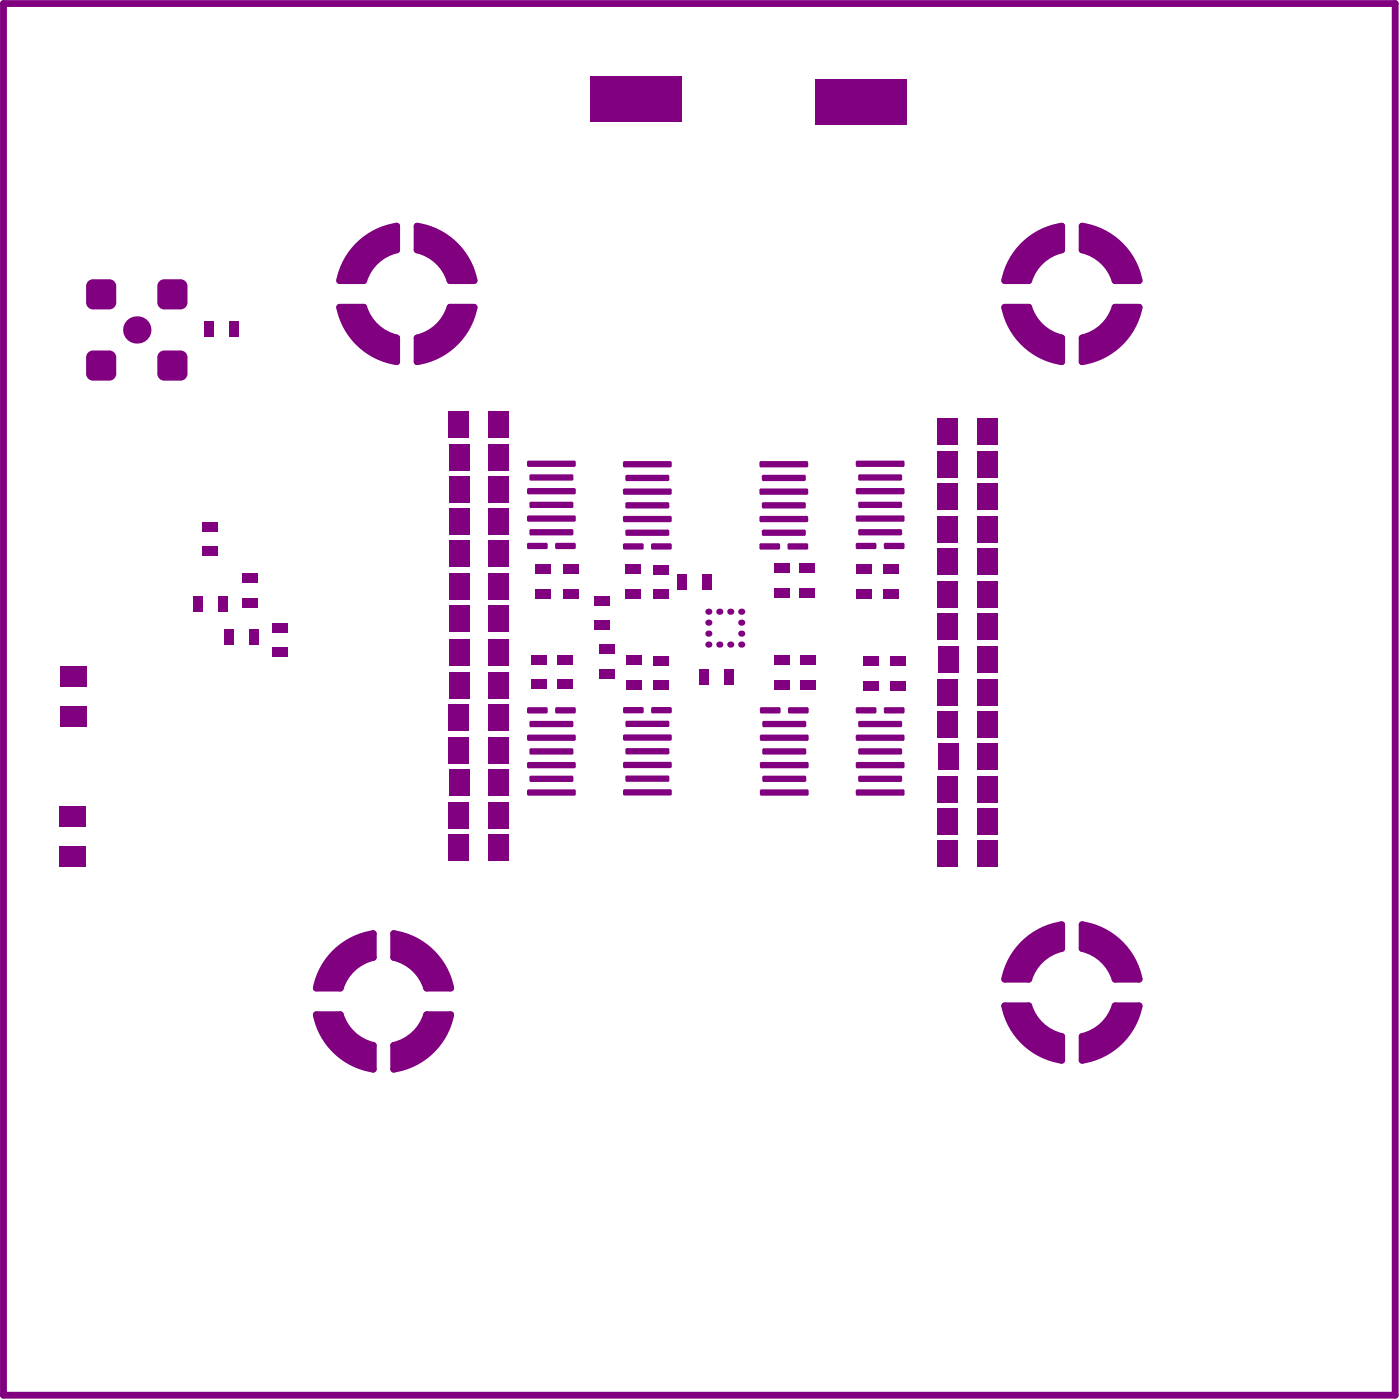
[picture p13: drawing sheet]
<svg xmlns="http://www.w3.org/2000/svg" width="170mm" height="170mm" viewBox="0 0 170 170" stroke-linecap="round" stroke-linejoin="round" font-family="sans-serif">
<path d="M.4 .4h169.1v169.1h-169.1z" fill="none" stroke="#800080" stroke-width=".83"/>
<g fill="#800080">
<path d="M39.7 116.6a15.7 15.7 0 0 1 3-2.7 4.6 4.6 0 0 1 2.6-.5v2.9l-2.5 1.1a3.3 3.3 0 0 0-1.5 2.6h-2.8a5.1 5.1 0 0 1 1.2-3.4z"/>
<path d="M38.5 123.2h2.8a3.3 3.3 0 0 0 1.5 2.7l2.5 1.1v2.9a4.2 4.2 0 0 1-3.5-1.3l-1.7-1.6a5 5 0 0 1-1.6-3.8z"/>
<path d="M41.4 37.3h2.8a3.3 3.3 0 0 0 1.4 2.6l2.6 1.2v2.8a4.2 4.2 0 0 1-3.6-1.2l-1.7-1.7a5 5 0 0 1-1.5-3.7z"/>
<path d="M44.6 28.7a4.2 4.2 0 0 1 3.6-1.2v2.8l-2.6 1.2a3.3 3.3 0 0 0-1.4 2.6h-2.8a5 5 0 0 1 1.5-3.7z"/>
<path d="M122.2 122.2h2.7a3.3 3.3 0 0 0 1.5 2.6l2.5 1.1v2.9a4.2 4.2 0 0 1-3.5-1.2l-1.7-1.7a5 5 0 0 1-1.5-3.7z"/>
<path d="M122.2 37.3h2.7a3.3 3.3 0 0 0 1.5 2.6l2.5 1.2v2.8a4.2 4.2 0 0 1-3.5-1.2l-1.7-1.7a5 5 0 0 1-1.5-3.7z"/>
<path d="M125.4 28.7a4.2 4.2 0 0 1 3.5-1.2v2.8l-2.5 1.2a3.3 3.3 0 0 0-1.5 2.6h-2.7a5 5 0 0 1 1.5-3.7z"/>
<path d="M125.4 113.5a4.2 4.2 0 0 1 3.5-1.2v2.9l-2.5 1.1a3.3 3.3 0 0 0-1.5 2.6h-2.7a5 5 0 0 1 1.5-3.7z"/>
<path d="M47.8 113.4a4.2 4.2 0 0 1 3.6 1.2l1.7 1.7a5 5 0 0 1 1.5 3.7h-2.8a3.3 3.3 0 0 0-1.4-2.6l-2.6-1.1z"/>
<path d="M131.4 125.9l2.6-1.1a3.3 3.3 0 0 0 1.4-2.6h2.8a5 5 0 0 1-1.5 3.7l-1.7 1.7a4.2 4.2 0 0 1-3.6 1.2z"/>
<path d="M47.8 127l2.6-1.1a3.3 3.3 0 0 0 1.4-2.7h2.8a5 5 0 0 1-1.5 3.8l-1.7 1.6a4.2 4.2 0 0 1-3.6 1.3z"/>
<path d="M131.4 41.1l2.6-1.2a3.3 3.3 0 0 0 1.4-2.6h2.8a5 5 0 0 1-1.5 3.7l-1.7 1.7a4.2 4.2 0 0 1-3.6 1.2z"/>
<path d="M50.7 41.1l2.5-1.2a3.3 3.3 0 0 0 1.5-2.6h2.7a5 5 0 0 1-1.5 3.7l-1.7 1.7a4.2 4.2 0 0 1-3.5 1.2z"/>
<path d="M131.4 27.5a4.2 4.2 0 0 1 3.6 1.2l1.7 1.7a5 5 0 0 1 1.5 3.7h-2.8a3.3 3.3 0 0 0-1.4-2.6l-2.6-1.2z"/>
<path d="M50.7 27.5a4.2 4.2 0 0 1 3.5 1.2l1.7 1.7a5 5 0 0 1 1.5 3.7h-2.7a3.3 3.3 0 0 0-1.5-2.6l-2.5-1.2z"/>
<path d="M131.4 112.3a4.2 4.2 0 0 1 3.6 1.2l1.7 1.7a5 5 0 0 1 1.5 3.7h-2.8a3.3 3.3 0 0 0-1.4-2.6l-2.6-1.1z"/>
</g>
<g fill="none" stroke="#800080" stroke-width=".84">
<path d="M41.3 37.3h2.9a5.5 5.5 0 0 0 4 3.7v2.9a8.3 8.3 0 0 1-6.9-6.6zM48.2 30.3v-2.8a8.3 8.3 0 0 0-6.9 6.6h2.9a5.5 5.5 0 0 1 4-3.7M50.7 30.3v-2.8a8.3 8.3 0 0 1 6.9 6.6h-2.9a5.5 5.5 0 0 0-4-3.7M122 37.3h2.9a5.5 5.5 0 0 0 4 3.7v2.9a8.3 8.3 0 0 1-6.9-6.6zM128.9 30.3v-2.8a8.3 8.3 0 0 0-6.9 6.6h2.9a5.5 5.5 0 0 1 4-3.7M131.4 30.3v-2.8a8.3 8.3 0 0 1 6.9 6.6h-2.9a5.5 5.5 0 0 0-4-3.7M50.7 41a5.5 5.5 0 0 0 4-3.7h2.9a8.3 8.3 0 0 1-6.9 6.6zM131.4 41.1a5.5 5.5 0 0 0 4-3.8h2.9a8.3 8.3 0 0 1-6.9 6.6zM45.3 113.4v2.9M45.3 113.4a8.3 8.3 0 0 0-6.9 6.6h2.9a5.5 5.5 0 0 1 4-3.7M47.8 113.4a8.3 8.3 0 0 1 6.9 6.6h-2.9a5.5 5.5 0 0 0-4-3.7M47.8 113.4v2.9"/>
<path d="M122 118.9a8.3 8.3 0 0 1 6.9-6.6v2.9a5.5 5.5 0 0 0-4 3.7h-2.9M138.3 118.9a8.3 8.3 0 0 0-6.9-6.6v2.9a5.5 5.5 0 0 1 4 3.7h2.9M45.3 129.9a8.3 8.3 0 0 1-6.9-6.7h2.9a5.5 5.5 0 0 0 4 3.8v2.9M47.8 129.9a8.3 8.3 0 0 0 6.9-6.7h-2.9a5.5 5.5 0 0 1-4 3.8v2.9M122 122.2h2.9a5.5 5.5 0 0 0 4 3.7v2.9a8.3 8.3 0 0 1-6.9-6.6M138.3 122.2h-2.9a5.5 5.5 0 0 1-4 3.7v2.9a8.3 8.3 0 0 0 6.9-6.6"/>
</g>
<g fill="#800080">
<path d="M10.5 34.8l.8-.9h2l.8 .9v1.9l-.8 .9h-2l-.8-.9z" fill-rule="evenodd"/>
<path d="M19.1 34.8l.8-.9h2l.9 .9v1.9l-.9 .9h-2l-.8-.9z" fill-rule="evenodd"/>
<path d="M27.2 76.4h1.2v1.9h-1.2z" fill-rule="evenodd"/>
<path d="M24.6 66.4h1.8v1.2h-1.8z" fill-rule="evenodd"/>
<path d="M24.6 63.4h1.8v1.2h-1.8z" fill-rule="evenodd"/>
<path d="M27.8 39.1h1.2v1.8h-1.2z" fill-rule="evenodd"/>
<path d="M24.8 39.1h1.2v1.8h-1.2z" fill-rule="evenodd"/>
<path d="M30.2 76.4h1.2v1.9h-1.2z" fill-rule="evenodd"/>
<path d="M33 75.7h1.9v1.1h-1.9z" fill-rule="evenodd"/>
<path d="M59.3 101.4h2.5v3.1h-2.5z" fill-rule="evenodd"/>
<path d="M59.3 93.5h2.5v3.1h-2.5z" fill-rule="evenodd"/>
<path d="M59.3 81.7h2.5v3.1h-2.5z" fill-rule="evenodd"/>
<path d="M59.3 73.6h2.5v3.1h-2.5z" fill-rule="evenodd"/>
<path d="M59.3 61.7h2.5v3.2h-2.5z" fill-rule="evenodd"/>
<path d="M59.3 53.9h2.5v3.2h-2.5z" fill-rule="evenodd"/>
<path d="M64.5 82.5h1.8v1.2h-1.8z" fill-rule="evenodd"/>
<path d="M67.7 82.5h1.9v1.2h-1.9z" fill-rule="evenodd"/>
<path d="M65.1 68.5h1.8v1.2h-1.8z" fill-rule="evenodd"/>
<path d="M68.4 68.6h1.8v1.1h-1.8z" fill-rule="evenodd"/>
<path d="M72.9 81.3h1.8v1.1h-1.8z" fill-rule="evenodd"/>
<path d="M72.2 75.4h1.9v1.1h-1.9z" fill-rule="evenodd"/>
<path d="M79.3 82.6h1.8v1.2h-1.8z" fill-rule="evenodd"/>
<path d="M79.3 79.6h1.8v1.2h-1.8z" fill-rule="evenodd"/>
<path d="M82.3 69.7h1.2v1.9h-1.2z" fill-rule="evenodd"/>
<path d="M79.4 68.6h1.8v1.2h-1.8z" fill-rule="evenodd"/>
<path d="M87.9 81.4h1.2v1.8h-1.2z" fill-rule="evenodd"/>
<path d="M85 81.4h1.1v1.8h-1.1z" fill-rule="evenodd"/>
<path d="M85.3 69.7h1.1v1.9h-1.1z" fill-rule="evenodd"/>
<path d="M94 82.6h1.8v1.2h-1.8z" fill-rule="evenodd"/>
<path d="M94 68.4h1.9v1.2h-1.9z" fill-rule="evenodd"/>
<path d="M104.8 82.7h1.9v1.1h-1.9z" fill-rule="evenodd"/>
<path d="M104.8 79.7h1.9v1.2h-1.9z" fill-rule="evenodd"/>
<path d="M108.2 82.7h1.8v1.1h-1.8z" fill-rule="evenodd"/>
<path d="M108.2 79.7h1.8v1.2h-1.8z" fill-rule="evenodd"/>
<path d="M107.3 68.6h1.8v1.1h-1.8z" fill-rule="evenodd"/>
<path d="M113.9 102.1h2.4v3.1h-2.4z" fill-rule="evenodd"/>
<path d="M113.9 94.3h2.5v3.1h-2.5z" fill-rule="evenodd"/>
<path d="M113.9 82.5h2.5v3.2h-2.5z" fill-rule="evenodd"/>
<path d="M113.9 74.6h2.5v3.1h-2.5z" fill-rule="evenodd"/>
<path d="M113.9 66.7h2.5v3.1h-2.5z" fill-rule="evenodd"/>
<path d="M113.9 54.8h2.5v3.2h-2.5z" fill-rule="evenodd"/>
<path d="M118.7 102.1h2.5v3.1h-2.5z" fill-rule="evenodd"/>
<path d="M118.7 94.3h2.5v3.1h-2.5z" fill-rule="evenodd"/>
<path d="M118.7 82.5h2.5v3.2h-2.5z" fill-rule="evenodd"/>
<path d="M118.7 74.6h2.5v3.1h-2.5z" fill-rule="evenodd"/>
<path d="M118.7 66.7h2.5v3.1h-2.5z" fill-rule="evenodd"/>
<path d="M118.7 54.8h2.5v3.2h-2.5z" fill-rule="evenodd"/>
<path d="M10.5 43.4l.8-.8h2l.8 .8v2l-.8 .8h-2l-.8-.8z" fill-rule="evenodd"/>
<path d="M19.9 42.6h2l.9 .8v2l-.9 .8h-2l-.8-.8v-2z" fill-rule="evenodd"/>
<path d="M23.5 72.4h1.1v1.9h-1.1z" fill-rule="evenodd"/>
<path d="M26.5 72.4h1.1v1.9h-1.1z" fill-rule="evenodd"/>
<path d="M33 78.7h1.9v1.1h-1.9z" fill-rule="evenodd"/>
<path d="M59.3 97.4h2.5v3.2h-2.5z" fill-rule="evenodd"/>
<path d="M59.3 69.6h2.5v3.2h-2.5z" fill-rule="evenodd"/>
<path d="M59.3 65.7h2.5v3.1h-2.5z" fill-rule="evenodd"/>
<path d="M59.3 85.6h2.5v3.2h-2.5z" fill-rule="evenodd"/>
<path d="M59.4 77.7h2.4v3.2h-2.4z" fill-rule="evenodd"/>
<path d="M59.3 57.8h2.5v3.2h-2.5z" fill-rule="evenodd"/>
<path d="M59.3 50h2.5v3.2h-2.5z" fill-rule="evenodd"/>
<path d="M64.5 79.5h1.8v1.2h-1.8z" fill-rule="evenodd"/>
<path d="M67.7 79.5h1.8v1.2h-1.8z" fill-rule="evenodd"/>
<path d="M65.1 71.5h1.8v1.2h-1.8z" fill-rule="evenodd"/>
<path d="M68.4 71.6h1.8v1.1h-1.8z" fill-rule="evenodd"/>
<path d="M72.2 72.4h1.9v1.1h-1.9z" fill-rule="evenodd"/>
<path d="M72.9 78.3h1.8v1.1h-1.8z" fill-rule="evenodd"/>
<path d="M79.4 71.6h1.8v1.2h-1.8z" fill-rule="evenodd"/>
<path d="M94 71.4h1.9v1.2h-1.9z" fill-rule="evenodd"/>
<path d="M94 79.6h1.8v1.2h-1.8z" fill-rule="evenodd"/>
<path d="M107.3 71.6h1.8v1.1h-1.8z" fill-rule="evenodd"/>
<path d="M113.9 98.2h2.5v3.2h-2.5z" fill-rule="evenodd"/>
<path d="M113.9 90.3h2.5v3.2h-2.5z" fill-rule="evenodd"/>
<path d="M113.9 78.5h2.5v3.1h-2.5z" fill-rule="evenodd"/>
<path d="M113.9 70.6h2.5v3.2h-2.5z" fill-rule="evenodd"/>
<path d="M113.9 50.8h2.5v3.2h-2.5z" fill-rule="evenodd"/>
<path d="M113.9 58.7h2.5v3.2h-2.5z" fill-rule="evenodd"/>
<path d="M118.7 98.2h2.5v3.2h-2.5z" fill-rule="evenodd"/>
<path d="M118.7 90.3h2.5v3.2h-2.5z" fill-rule="evenodd"/>
<path d="M118.7 78.5h2.5v3.1h-2.5z" fill-rule="evenodd"/>
<path d="M118.7 70.6h2.5v3.2h-2.5z" fill-rule="evenodd"/>
<path d="M118.7 50.8h2.5v3.2h-2.5z" fill-rule="evenodd"/>
<path d="M118.7 58.7h2.5v3.2h-2.5z" fill-rule="evenodd"/>
<path d="M59.3 89.6h2.5v3.1h-2.5z" fill-rule="evenodd"/>
<path d="M113.9 86.4h2.5v3.2h-2.5z" fill-rule="evenodd"/>
<path d="M113.9 62.7h2.5v3.2h-2.5z" fill-rule="evenodd"/>
<path d="M118.7 86.4h2.5v3.2h-2.5z" fill-rule="evenodd"/>
<path d="M118.7 62.7h2.5v3.2h-2.5z" fill-rule="evenodd"/>
<path d="M7.2 102.7h3.1v2.5h-3.1z" fill-rule="evenodd"/>
<path d="M7.3 81h3.2v2.4h-3.2z" fill-rule="evenodd"/>
<path d="M29.4 69.6h1.8v1.2h-1.8z" fill-rule="evenodd"/>
<path d="M54.5 101.4h2.5v3.1h-2.5z" fill-rule="evenodd"/>
<path d="M54.5 93.5h2.5v3.1h-2.5z" fill-rule="evenodd"/>
<path d="M76.1 82.6h1.9v1.1h-1.9z" fill-rule="evenodd"/>
<path d="M54.5 81.7h2.5v3.1h-2.5z" fill-rule="evenodd"/>
<path d="M54.5 73.6h2.5v3.1h-2.5z" fill-rule="evenodd"/>
<path d="M76 68.6h1.8v1.1h-1.8z" fill-rule="evenodd"/>
<path d="M54.5 61.7h2.5v3.2h-2.5z" fill-rule="evenodd"/>
<path d="M54.5 53.9h2.5v3.2h-2.5z" fill-rule="evenodd"/>
<path d="M97.2 82.6h1.8v1.2h-1.8z" fill-rule="evenodd"/>
<path d="M97.1 68.4h1.8v1.2h-1.8z" fill-rule="evenodd"/>
<path d="M104 68.6h1.8v1.1h-1.8z" fill-rule="evenodd"/>
<path d="M7.2 97.9h3.1v2.5h-3.1z" fill-rule="evenodd"/>
<path d="M7.3 85.8h3.2v2.5h-3.2z" fill-rule="evenodd"/>
<path d="M29.4 72.6h1.8v1.2h-1.8z" fill-rule="evenodd"/>
<path d="M54.5 97.4h2.5v3.2h-2.5z" fill-rule="evenodd"/>
<path d="M76.1 79.6h1.9v1.1h-1.9z" fill-rule="evenodd"/>
<path d="M76 71.6h1.8v1.1h-1.8z" fill-rule="evenodd"/>
<path d="M54.5 69.6h2.5v3.2h-2.5z" fill-rule="evenodd"/>
<path d="M54.5 65.7h2.5v3.1h-2.5z" fill-rule="evenodd"/>
<path d="M54.5 85.6h2.5v3.2h-2.5z" fill-rule="evenodd"/>
<path d="M54.5 77.7h2.5v3.2h-2.5z" fill-rule="evenodd"/>
<path d="M54.5 57.8h2.5v3.2h-2.5z" fill-rule="evenodd"/>
<path d="M54.5 50h2.5v3.2h-2.5z" fill-rule="evenodd"/>
<path d="M97.1 71.4h1.8v1.2h-1.8z" fill-rule="evenodd"/>
<path d="M97.2 79.6h1.8v1.2h-1.8z" fill-rule="evenodd"/>
<path d="M104 71.6h1.8v1.1h-1.8z" fill-rule="evenodd"/>
<path d="M54.5 89.6h2.5v3.1h-2.5z" fill-rule="evenodd"/>
<path d="M99 9.6h11.1v5.6h-11.1z" fill-rule="evenodd"/>
<path d="M71.8 9.3h11v5.6h-11z" fill-rule="evenodd"/>
<path d="M64.3 94.4l.2-.2h4.9l.2 .2v.4l-.2 .2h-4.9l-.2-.2z" fill-rule="evenodd"/>
<path d="M64 96.1l.2-.2h5.5l.2 .2v.3l-.2 .2h-5.5l-.2-.2z" fill-rule="evenodd"/>
<path d="M64.5 90.9h4.9l.2 .2v.4l-.2 .1h-4.9l-.2-.1v-.4z" fill-rule="evenodd"/>
<path d="M64.5 87.6h4.9l.2 .1v.4l-.2 .2h-4.9l-.2-.2v-.4z" fill-rule="evenodd"/>
<path d="M64 89.4l.2-.2h5.5l.2 .2v.4l-.2 .2h-5.5l-.2-.2z" fill-rule="evenodd"/>
<path d="M64 59.5l.2-.2h5.5l.2 .2v.3l-.2 .2h-5.5l-.2-.2z" fill-rule="evenodd"/>
<path d="M64 62.8l.2-.2h5.5l.2 .2v.4l-.2 .2h-5.5l-.2-.2z" fill-rule="evenodd"/>
<path d="M64.3 64.5l.2-.2h4.9l.2 .2v.3l-.2 .2h-4.9l-.2-.2z" fill-rule="evenodd"/>
<path d="M64.5 60.9h4.9l.2 .2v.4l-.2 .2h-4.9l-.2-.2v-.4z" fill-rule="evenodd"/>
<path d="M64 56.1l.2-.2h5.5l.2 .2v.4l-.2 .2h-5.5l-.2-.2z" fill-rule="evenodd"/>
<path d="M64.3 57.8l.2-.2h4.9l.2 .2v.4l-.2 .2h-4.9l-.2-.2z" fill-rule="evenodd"/>
<path d="M79.3 66h2.1l.2 .2v.4l-.2 .1h-2.1l-.2-.1v-.4z" fill-rule="evenodd"/>
<path d="M92.4 66h2.2l.1 .2v.4l-.1 .1h-2.2l-.2-.1v-.4z" fill-rule="evenodd"/>
<path d="M64 92.7l.2-.2h5.5l.2 .2v.4l-.2 .2h-5.5l-.2-.2z" fill-rule="evenodd"/>
<path d="M67.4 86.1l.2-.2h2.1l.2 .2v.4l-.2 .2h-2.1l-.2-.2z" fill-rule="evenodd"/>
<path d="M64 86.1l.2-.2h2.1l.2 .2v.4l-.2 .2h-2.1l-.2-.2z" fill-rule="evenodd"/>
<path d="M67.6 65.9h2.1l.2 .2v.4l-.2 .2h-2.1l-.2-.2v-.4z" fill-rule="evenodd"/>
<path d="M64 66.1l.2-.2h2.1l.2 .2v.4l-.2 .2h-2.1l-.2-.2z" fill-rule="evenodd"/>
<path d="M79.3 85.9h2.1l.2 .2v.3l-.2 .2h-2.1l-.2-.2v-.3z" fill-rule="evenodd"/>
<path d="M92.3 86.1l.2-.2h2.1l.2 .2v.4l-.2 .2h-2.1l-.2-.2z" fill-rule="evenodd"/>
<path d="M107.5 85.9h2.2l.2 .2v.4l-.2 .2h-2.2l-.1-.2v-.4z" fill-rule="evenodd"/>
<path d="M107.3 66.1l.2-.2h2.2l.2 .2v.4l-.2 .2h-2.2l-.2-.2z" fill-rule="evenodd"/>
<path d="M75.7 66.2l.2-.2h2.1l.2 .2v.4l-.2 .1h-2.1l-.2-.1z" fill-rule="evenodd"/>
<path d="M92.3 96.1l.2-.2h5.5l.2 .2v.3l-.2 .2h-5.5l-.2-.2z" fill-rule="evenodd"/>
<path d="M92.6 94.4l.2-.2h4.9l.2 .2v.4l-.2 .2h-4.9l-.2-.2z" fill-rule="evenodd"/>
<path d="M92.3 89.4l.2-.2h5.5l.2 .2v.4l-.2 .2h-5.5l-.2-.2z" fill-rule="evenodd"/>
<path d="M92.8 87.6h4.9l.2 .1v.4l-.2 .2h-4.9l-.2-.2v-.4z" fill-rule="evenodd"/>
<path d="M92.8 90.9h4.9l.2 .2v.4l-.2 .1h-4.9l-.2-.1v-.4z" fill-rule="evenodd"/>
<path d="M95.6 66.2l.2-.2h2.2l.2 .2v.4l-.2 .1h-2.2l-.2-.1z" fill-rule="evenodd"/>
<path d="M92.2 59.5l.2-.2h5.6l.2 .2v.4l-.2 .2h-5.6l-.2-.2z" fill-rule="evenodd"/>
<path d="M92.2 62.8l.2-.1h5.6l.2 .1v.4l-.2 .2h-5.6l-.2-.2z" fill-rule="evenodd"/>
<path d="M92.5 64.5l.2-.2h5l.2 .2v.4l-.2 .2h-5l-.2-.2z" fill-rule="evenodd"/>
<path d="M92.5 61.2l.2-.2h5l.2 .2v.4l-.2 .2h-5l-.2-.2z" fill-rule="evenodd"/>
<path d="M92.4 56h5.6l.2 .2v.4l-.2 .2h-5.6l-.2-.2v-.4z" fill-rule="evenodd"/>
<path d="M92.5 57.9l.2-.2h5l.2 .2v.3l-.2 .2h-5l-.2-.2z" fill-rule="evenodd"/>
<path d="M75.9 85.9h2.1l.2 .2v.3l-.2 .2h-2.1l-.2-.2v-.3z" fill-rule="evenodd"/>
<path d="M92.5 92.5h5.5l.2 .2v.4l-.2 .2h-5.5l-.2-.2v-.4z" fill-rule="evenodd"/>
<path d="M103.9 86.1l.2-.2h2.2l.2 .2v.4l-.2 .2h-2.2l-.2-.2z" fill-rule="evenodd"/>
<path d="M95.7 86.1l.2-.2h2.1l.2 .2v.4l-.2 .2h-2.1l-.2-.2z" fill-rule="evenodd"/>
<path d="M103.9 66.1l.2-.2h2.2l.1 .2v.4l-.1 .2h-2.2l-.2-.2z" fill-rule="evenodd"/>
<path d="M103.9 96.1l.2-.2h5.6l.2 .2v.3l-.2 .2h-5.6l-.2-.2z" fill-rule="evenodd"/>
<path d="M104.2 94.4l.2-.2h5l.2 .2v.4l-.2 .2h-5l-.2-.2z" fill-rule="evenodd"/>
<path d="M76 94.4l.2-.2h4.9l.2 .2v.4l-.2 .2h-4.9l-.2-.2z" fill-rule="evenodd"/>
<path d="M75.9 95.9h5.5l.2 .1v.4l-.2 .2h-5.5l-.2-.2v-.4z" fill-rule="evenodd"/>
<path d="M103.9 89.4l.2-.2h5.6l.2 .2v.4l-.2 .2h-5.6l-.2-.2z" fill-rule="evenodd"/>
<path d="M104.4 87.6h5l.2 .1v.4l-.2 .2h-5l-.2-.2v-.4z" fill-rule="evenodd"/>
<path d="M104.4 90.9h5l.2 .2v.4l-.2 .1h-5l-.2-.1v-.4z" fill-rule="evenodd"/>
<path d="M76.2 90.9h4.9l.2 .2v.3l-.2 .2h-4.9l-.2-.2v-.3z" fill-rule="evenodd"/>
<path d="M76.2 87.5h4.9l.2 .2v.4l-.2 .2h-4.9l-.2-.2v-.4z" fill-rule="evenodd"/>
<path d="M75.9 89.2h5.5l.2 .2v.4l-.2 .2h-5.5l-.2-.2v-.4z" fill-rule="evenodd"/>
<path d="M75.7 59.5l.2-.2h5.5l.2 .2v.4l-.2 .2h-5.5l-.2-.2z" fill-rule="evenodd"/>
<path d="M75.7 62.8l.2-.1h5.5l.2 .1v.4l-.2 .2h-5.5l-.2-.2z" fill-rule="evenodd"/>
<path d="M76.1 64.3h5l.2 .2v.4l-.2 .2h-5l-.1-.2v-.4z" fill-rule="evenodd"/>
<path d="M76.1 61h5l.2 .2v.4l-.2 .2h-5l-.1-.2v-.4z" fill-rule="evenodd"/>
<path d="M104.4 60.9h5l.2 .2v.4l-.2 .2h-5l-.2-.2v-.4z" fill-rule="evenodd"/>
<path d="M104.2 64.5l.2-.2h5l.2 .2v.3l-.2 .2h-5l-.2-.2z" fill-rule="evenodd"/>
<path d="M103.9 62.8l.2-.2h5.6l.2 .2v.4l-.2 .2h-5.6l-.2-.2z" fill-rule="evenodd"/>
<path d="M103.9 59.5l.2-.2h5.6l.2 .2v.3l-.2 .2h-5.6l-.2-.2z" fill-rule="evenodd"/>
<path d="M75.9 56h5.5l.2 .2v.4l-.2 .2h-5.5l-.2-.2v-.4z" fill-rule="evenodd"/>
<path d="M76.1 57.7h5l.2 .2v.3l-.2 .2h-5l-.1-.2v-.3z" fill-rule="evenodd"/>
<path d="M104.2 57.8l.2-.2h5l.2 .2v.4l-.2 .2h-5l-.2-.2z" fill-rule="evenodd"/>
<path d="M103.9 56.1l.2-.2h5.6l.2 .2v.4l-.2 .2h-5.6l-.2-.2z" fill-rule="evenodd"/>
<path d="M103.9 92.7l.2-.2h5.6l.2 .2v.4l-.2 .2h-5.6l-.2-.2z" fill-rule="evenodd"/>
<path d="M75.9 92.5h5.5l.2 .2v.4l-.2 .2h-5.5l-.2-.2v-.4z" fill-rule="evenodd"/>
</g>
<g fill="#800080">
<path d="M13.3 33.9v.9zM13.3 33.9a.83 .83 0 0 1 .8 .9h-.8z"/>
<path d="M10.5 34.8h.8zM10.7 34.2l.3-.2 .3-.1v.9h-.8v-.4z"/>
<path d="M11.3 36.7v.9zM10.5 36.7h.8v.9a.83 .83 0 0 1-.8-.9z"/>
<path d="M13.3 36.7h.8zM13.3 36.7h.8a.83 .83 0 0 1-.8 .9z"/>
<path d="M21.9 33.9v.9zM21.9 33.9a.83 .83 0 0 1 .9 .9h-.9z"/>
<path d="M19.1 34.8h.8zM19.4 34.2l.2-.2 .3-.1v.9h-.8l.1-.4z"/>
<path d="M19.9 36.7v.9zM19.1 36.7h.8v.9a.83 .83 0 0 1-.8-.9z"/>
<path d="M21.9 36.7h.9zM21.9 36.7h.9a.83 .83 0 0 1-.9 .9z"/>
<path d="M13.3 42.6v.8zM13.3 42.6a.83 .83 0 0 1 .8 .8h-.8z"/>
<path d="M10.5 43.4h.8zM10.7 42.8l.3-.2h.3v.8h-.8v-.3z"/>
<path d="M11.3 45.4v.8zM10.5 45.4h.8v.8a.83 .83 0 0 1-.8-.8z"/>
<path d="M13.3 45.4h.8zM13.3 45.4h.8a.83 .83 0 0 1-.8 .8z"/>
<path d="M21.9 42.6v.8zM21.9 42.6a.83 .83 0 0 1 .9 .8h-.9z"/>
<path d="M19.1 43.4h.8zM19.4 42.8l.2-.2h.3v.8h-.8l.1-.3z"/>
<path d="M19.9 45.4v.8zM19.1 45.4h.8v.8a.83 .83 0 0 1-.8-.8z"/>
<path d="M21.9 45.4h.9zM21.9 45.4h.9a.83 .83 0 0 1-.9 .8z"/>
<path d="M69.4 94.8h.2zM69.4 94.8h.2v.1l-.2 .1z"/>
<path d="M69.4 94.2v.2zM69.4 94.2l.2 .2h-.2z"/>
<path d="M64.3 94.4h.2zM64.4 94.3l.1-.1v.2h-.2z"/>
<path d="M64.5 94.8v.2zM64.3 94.8h.2v.2z"/>
<path d="M69.7 96.4h.2zM69.7 96.4h.2v.2h-.2z"/>
<path d="M69.7 95.9v.2zM69.7 95.9l.2 .2h-.2z"/>
<path d="M64 96.1h.2zM64.1 95.9h.1v.2h-.2z"/>
<path d="M64.2 96.4v.2zM64 96.4h.2v.2z"/>
<path d="M69.4 91.5h.2zM69.4 91.5h.2v.1h-.2z"/>
<path d="M69.4 90.9v.2zM69.4 90.9l.2 .2h-.2z"/>
<path d="M64.3 91.1h.2zM64.4 90.9h.1v.2h-.2z"/>
<path d="M64.5 91.5v.1zM64.3 91.5h.2v.1z"/>
<path d="M69.4 88.1h.2zM69.4 88.1h.2l-.2 .2z"/>
<path d="M69.4 87.6v.1zM69.4 87.6l.2 .1h-.2z"/>
<path d="M64.3 87.7h.2zM64.4 87.6h.1v.1h-.2z"/>
<path d="M64.5 88.1v.2zM64.3 88.1h.2v.2z"/>
<path d="M69.7 89.8h.2zM69.7 89.8h.2l-.2 .2z"/>
<path d="M69.7 89.2v.2zM69.7 89.2l.2 .2h-.2z"/>
<path d="M64 89.4h.2zM64.1 89.3l.1-.1v.2h-.2z"/>
<path d="M64.2 89.8v.2zM64 89.8h.2v.2z"/>
<path d="M64 59.5h.2zM64.1 59.3h.1v.2h-.2z"/>
<path d="M64.2 59.8v.2zM64 59.8h.2v.2z"/>
<path d="M69.7 59.8h.2zM69.7 59.8h.2l-.2 .2z"/>
<path d="M69.7 59.3v.2zM69.7 59.3l.2 .2h-.2z"/>
<path d="M64 62.8h.2zM64.1 62.7l.1-.1v.2h-.2z"/>
<path d="M64.2 63.2v.2zM64 63.2h.2v.2z"/>
<path d="M69.7 63.2h.2zM69.7 63.2h.2l-.2 .2z"/>
<path d="M69.7 62.6v.2zM69.7 62.6l.2 .2h-.2z"/>
<path d="M64.3 64.5h.2zM64.4 64.3h.1v.2h-.2z"/>
<path d="M64.5 64.8v.2zM64.3 64.8h.2v.2z"/>
<path d="M69.4 64.8h.2zM69.4 64.8h.2v.2h-.2z"/>
<path d="M69.4 64.3v.2zM69.4 64.3l.2 .2h-.2z"/>
<path d="M64.3 61.1h.2zM64.4 61l.1-.1v.2h-.2z"/>
<path d="M64.5 61.5v.2zM64.3 61.5h.2v.2z"/>
<path d="M69.4 61.5h.2zM69.4 61.5h.2v.1l-.2 .1z"/>
<path d="M69.4 60.9v.2zM69.4 60.9l.2 .2h-.2z"/>
<path d="M64 56.1h.2zM64.1 56l.1-.1v.2h-.2z"/>
<path d="M64.2 56.5v.2zM64 56.5h.2v.2z"/>
<path d="M69.7 56.5h.2zM69.7 56.5h.2l-.2 .2z"/>
<path d="M69.7 55.9v.2zM69.7 55.9l.2 .2h-.2z"/>
<path d="M64.3 57.8h.2zM64.4 57.7l.1-.1v.2h-.2z"/>
<path d="M64.5 58.2v.2zM64.3 58.2h.2v.2z"/>
<path d="M69.4 58.2h.2zM69.4 58.2h.2l-.2 .2z"/>
<path d="M69.4 57.6v.2zM69.4 57.6l.2 .2h-.2z"/>
<path d="M79.1 66.2h.2zM79.1 66h.2v.2h-.2z"/>
<path d="M79.3 66.6v.1zM79.1 66.6h.2v.1z"/>
<path d="M81.4 66.6h.2zM81.4 66.6h.2l-.1 .1h-.1z"/>
<path d="M81.4 66v.2zM81.4 66l.2 .2h-.2z"/>
<path d="M92.2 66.2h.2zM92.3 66h.1v.2h-.2z"/>
<path d="M92.4 66.6v.1zM92.2 66.6h.2v.1z"/>
<path d="M94.6 66.6h.1zM94.6 66.6h.1v.1h-.1z"/>
<path d="M94.6 66v.2zM94.6 66l.1 .2h-.1z"/>
<path d="M69.7 93.1h.2zM69.7 93.1h.2l-.2 .2z"/>
<path d="M69.7 92.5v.2zM69.7 92.5l.2 .2h-.2z"/>
<path d="M64 92.7h.2zM64.1 92.6l.1-.1v.2h-.2z"/>
<path d="M64.2 93.1v.2zM64 93.1h.2v.2z"/>
<path d="M69.7 86.5h.2zM69.7 86.5h.2l-.2 .2z"/>
<path d="M69.7 85.9v.2zM69.7 85.9l.2 .2h-.2z"/>
<path d="M67.4 86.1h.2zM67.5 85.9h.1v.2h-.2z"/>
<path d="M67.6 86.5v.2zM67.4 86.5h.2v.2z"/>
<path d="M66.3 86.5h.2zM66.3 86.5h.2l-.2 .2z"/>
<path d="M66.3 85.9v.2zM66.3 85.9l.2 .2h-.2z"/>
<path d="M64 86.1h.2zM64.1 85.9h.1v.2h-.2z"/>
<path d="M64.2 86.5v.2zM64 86.5h.2v.2z"/>
<path d="M67.4 66.1h.2zM67.5 66l.1-.1v.2h-.2z"/>
<path d="M67.6 66.5v.2zM67.4 66.5h.2v.2z"/>
<path d="M69.7 66.5h.2zM69.7 66.5h.2v.1l-.2 .1z"/>
<path d="M69.7 65.9v.2zM69.7 65.9l.2 .2h-.2z"/>
<path d="M64 66.1h.2zM64.1 66l.1-.1v.2h-.2z"/>
<path d="M64.2 66.5v.2zM64 66.5h.2v.2z"/>
<path d="M66.3 66.5h.2zM66.3 66.5h.2v.1l-.2 .1z"/>
<path d="M66.3 65.9v.2zM66.3 65.9l.2 .2h-.2z"/>
<path d="M81.4 86.4h.2zM81.4 86.4h.2l-.2 .2z"/>
<path d="M81.4 85.9v.2zM81.4 85.9l.2 .2h-.2z"/>
<path d="M79.1 86.1h.2zM79.1 85.9h.2v.2h-.2z"/>
<path d="M79.3 86.4v.2zM79.1 86.4h.2v.2z"/>
<path d="M94.6 86.5h.2zM94.6 86.5h.2l-.2 .2z"/>
<path d="M94.6 85.9v.2zM94.6 85.9l.2 .2h-.2z"/>
<path d="M92.3 86.1h.2zM92.3 85.9h.2v.2h-.2z"/>
<path d="M92.5 86.5v.2zM92.3 86.5h.2v.2z"/>
<path d="M109.7 86.5h.2zM109.7 86.5h.2l-.2 .2z"/>
<path d="M109.7 85.9v.2zM109.7 85.9l.2 .2h-.2z"/>
<path d="M107.4 86.1h.1zM107.4 85.9h.1v.2h-.1z"/>
<path d="M107.5 86.5v.2zM107.4 86.5h.1v.2z"/>
<path d="M107.3 66.1h.2zM107.4 66l.1-.1v.2h-.2z"/>
<path d="M107.5 66.5v.2zM107.3 66.5h.2v.2z"/>
<path d="M109.7 66.5h.2zM109.7 66.5h.2l-.1 .1-.1 .1z"/>
<path d="M109.7 65.9v.2zM109.7 65.9l.2 .2h-.2z"/>
<path d="M75.7 66.2h.2zM75.7 66h.2v.2h-.2z"/>
<path d="M75.9 66.6v.1zM75.7 66.6h.2v.1z"/>
<path d="M78 66.6h.2zM78 66.6h.2l-.1 .1h-.1z"/>
<path d="M78 66v.2zM78 66l.2 .2h-.2z"/>
<path d="M98 96.4h.2zM98 96.4h.2v.2h-.2z"/>
<path d="M98 95.9v.2zM98 95.9l.2 .2h-.2z"/>
<path d="M92.3 96.1h.2zM92.3 95.9h.2v.2h-.2z"/>
<path d="M92.5 96.4v.2zM92.3 96.4h.2v.2z"/>
<path d="M97.7 94.8h.2zM97.7 94.8h.2v.1l-.2 .1z"/>
<path d="M97.7 94.2v.2zM97.7 94.2l.2 .2h-.2z"/>
<path d="M92.6 94.4h.2zM92.6 94.3l.2-.1v.2h-.2z"/>
<path d="M92.8 94.8v.2zM92.6 94.8h.2v.2z"/>
<path d="M98 89.8h.2zM98 89.8h.2l-.2 .2z"/>
<path d="M98 89.2v.2zM98 89.2l.2 .2h-.2z"/>
<path d="M92.3 89.4h.2zM92.3 89.3l.2-.1v.2h-.2z"/>
<path d="M92.5 89.8v.2zM92.3 89.8h.2v.2z"/>
<path d="M97.7 88.1h.2zM97.7 88.1h.2l-.2 .2z"/>
<path d="M97.7 87.6v.1zM97.7 87.6l.2 .1h-.2z"/>
<path d="M92.6 87.7h.2zM92.6 87.6h.2v.1h-.2z"/>
<path d="M92.8 88.1v.2zM92.6 88.1h.2v.2z"/>
<path d="M97.7 91.5h.2zM97.7 91.5h.2v.1h-.2z"/>
<path d="M97.7 90.9v.2zM97.7 90.9l.2 .2h-.2z"/>
<path d="M92.6 91.1h.2zM92.6 90.9h.2v.2h-.2z"/>
<path d="M92.8 91.5v.1zM92.6 91.5h.2v.1z"/>
<path d="M95.6 66.2h.2zM95.7 66h.1v.2h-.1z"/>
<path d="M95.8 66.6v.1zM95.7 66.6h.1v.1z"/>
<path d="M98 66.6h.2zM98 66.6h.2l-.1 .1h-.1z"/>
<path d="M98 66v.2zM98 66l.2 .2h-.2z"/>
<path d="M92.2 59.5h.2zM92.3 59.4l.1-.1v.2h-.2z"/>
<path d="M92.4 59.9v.2zM92.2 59.9h.2v.2z"/>
<path d="M98 59.9h.2zM98 59.9h.2l-.1 .1-.1 .1z"/>
<path d="M98 59.3v.2zM98 59.3l.2 .2h-.2z"/>
<path d="M92.2 62.8h.2zM92.3 62.7h.1v.1h-.2z"/>
<path d="M92.4 63.2v.2zM92.2 63.2h.2v.2z"/>
<path d="M98 63.2h.2zM98 63.2h.2l-.1 .2h-.1z"/>
<path d="M98 62.7v.1zM98 62.7l.2 .1h-.2z"/>
<path d="M92.5 64.5h.2zM92.6 64.4l.1-.1v.2h-.2z"/>
<path d="M92.7 64.9v.2zM92.5 64.9h.2v.2z"/>
<path d="M97.7 64.9h.2zM97.7 64.9h.2l-.2 .2z"/>
<path d="M97.7 64.3v.2zM97.7 64.3l.2 .2h-.2z"/>
<path d="M92.5 61.2h.2zM92.6 61.1l.1-.1v.2h-.2z"/>
<path d="M92.7 61.6v.2zM92.5 61.6h.2v.2z"/>
<path d="M97.7 61.6h.2zM97.7 61.6h.2l-.2 .2z"/>
<path d="M97.7 61v.2zM97.7 61l.2 .2h-.2z"/>
<path d="M92.2 56.2h.2zM92.3 56.1l.1-.1v.2h-.2z"/>
<path d="M92.4 56.6v.2zM92.2 56.6h.2v.2z"/>
<path d="M98 56.6h.2zM98 56.6h.2l-.1 .1-.1 .1z"/>
<path d="M98 56v.2zM98 56l.2 .2h-.2z"/>
<path d="M92.5 57.9h.2zM92.6 57.7h.1v.2h-.2z"/>
<path d="M92.7 58.2v.2zM92.5 58.2h.2v.2z"/>
<path d="M97.7 58.2h.2zM97.7 58.2h.2l-.2 .2z"/>
<path d="M97.7 57.7v.2zM97.7 57.7l.2 .2h-.2z"/>
<path d="M78 86.4h.2zM78 86.4h.2l-.2 .2z"/>
<path d="M78 85.9v.2zM78 85.9l.2 .2h-.2z"/>
<path d="M75.7 86.1h.2zM75.7 85.9h.2v.2h-.2z"/>
<path d="M75.9 86.4v.2zM75.7 86.4h.2v.2z"/>
<path d="M98 93.1h.2zM98 93.1h.2v.2h-.2z"/>
<path d="M98 92.5v.2zM98 92.5l.2 .2h-.2z"/>
<path d="M92.3 92.7h.2zM92.3 92.6l.2-.1v.2h-.2z"/>
<path d="M92.5 93.1v.2zM92.3 93.1h.2v.2z"/>
<path d="M106.3 86.5h.2zM106.3 86.5h.1l-.1 .2z"/>
<path d="M106.3 85.9v.2zM106.3 85.9l.1 .2h-.1z"/>
<path d="M103.9 86.1h.2zM104 85.9h.1v.2h-.2z"/>
<path d="M104.1 86.5v.2zM103.9 86.5h.2v.2z"/>
<path d="M98 86.5h.2zM98 86.5h.2l-.2 .2z"/>
<path d="M98 85.9v.2zM98 85.9l.2 .2h-.2z"/>
<path d="M95.7 86.1h.2zM95.8 85.9h.1v.2h-.2z"/>
<path d="M95.9 86.5v.2zM95.7 86.5h.2v.2z"/>
<path d="M103.9 66.1h.2zM104 66l.1-.1v.2h-.2z"/>
<path d="M104.1 66.5v.2zM103.9 66.5h.2v.2z"/>
<path d="M106.3 66.5h.1zM106.3 66.5h.1l-.1 .2z"/>
<path d="M106.3 65.9v.2zM106.3 65.9l.1 .2h-.1z"/>
<path d="M109.7 96.4h.2zM109.7 96.4h.2l-.1 .2h-.1z"/>
<path d="M109.7 95.9v.2zM109.7 95.9l.2 .2h-.2z"/>
<path d="M103.9 96.1h.2zM104 95.9h.1v.2h-.2z"/>
<path d="M104.1 96.4v.2zM103.9 96.4h.2v.2z"/>
<path d="M109.4 94.8h.2zM109.4 94.8h.2l-.1 .1-.1 .1z"/>
<path d="M109.4 94.2v.2zM109.4 94.2l.2 .2h-.2z"/>
<path d="M104.2 94.4h.2zM104.3 94.3l.1-.1v.2h-.2z"/>
<path d="M104.4 94.8v.2zM104.2 94.8h.2v.2z"/>
<path d="M81.1 94.8h.2zM81.1 94.8h.2l-.2 .2z"/>
<path d="M81.1 94.2v.2zM81.1 94.2l.2 .2h-.2z"/>
<path d="M76 94.4h.2zM76 94.2h.2v.2h-.2z"/>
<path d="M76.2 94.8v.2zM76 94.8h.2v.2z"/>
<path d="M81.4 96.4h.2zM81.4 96.4h.2l-.2 .2z"/>
<path d="M81.4 95.9v.1zM81.4 95.9l.2 .1h-.2z"/>
<path d="M75.7 96h.2zM75.7 95.9h.2v.1h-.2z"/>
<path d="M75.9 96.4v.2zM75.7 96.4h.2v.2z"/>
<path d="M109.7 89.8h.2zM109.7 89.8h.2l-.2 .2z"/>
<path d="M109.7 89.2v.2zM109.7 89.2l.2 .2h-.2z"/>
<path d="M103.9 89.4h.2zM104 89.3l.1-.1v.2h-.2z"/>
<path d="M104.1 89.8v.2zM103.9 89.8h.2v.2z"/>
<path d="M109.4 88.1h.2zM109.4 88.1h.2l-.2 .2z"/>
<path d="M109.4 87.6v.1zM109.4 87.6l.2 .1h-.2z"/>
<path d="M104.2 87.7h.2zM104.3 87.6h.1v.1h-.2z"/>
<path d="M104.4 88.1v.2zM104.2 88.1h.2v.2z"/>
<path d="M109.4 91.5h.2zM109.4 91.5h.2l-.1 .1h-.1z"/>
<path d="M109.4 90.9v.2zM109.4 90.9l.2 .2h-.2z"/>
<path d="M104.2 91.1h.2zM104.3 90.9h.1v.2h-.2z"/>
<path d="M104.4 91.5v.1zM104.2 91.5h.2v.1z"/>
<path d="M81.1 91.4h.2zM81.1 91.4h.2l-.2 .2z"/>
<path d="M81.1 90.9v.2zM81.1 90.9l.2 .2h-.2z"/>
<path d="M76 91.1h.2zM76 90.9h.2v.2h-.2z"/>
<path d="M76.2 91.4v.2zM76 91.4h.2v.2z"/>
<path d="M81.1 88.1h.2zM81.1 88.1h.2l-.2 .2z"/>
<path d="M81.1 87.5v.2zM81.1 87.5l.2 .2h-.2z"/>
<path d="M76 87.7h.2zM76 87.6l.2-.1v.2h-.2z"/>
<path d="M76.2 88.1v.2zM76 88.1h.2v.2z"/>
<path d="M81.4 89.8h.2zM81.4 89.8h.2l-.2 .2z"/>
<path d="M81.4 89.2v.2zM81.4 89.2l.2 .2h-.2z"/>
<path d="M75.7 89.4h.2zM75.7 89.3l.2-.1v.2h-.2z"/>
<path d="M75.9 89.8v.2zM75.7 89.8h.2v.2z"/>
<path d="M75.7 59.5h.2zM75.7 59.4l.2-.1v.2h-.2z"/>
<path d="M75.9 59.9v.2zM75.7 59.9h.2v.2z"/>
<path d="M81.4 59.9h.2zM81.4 59.9h.2l-.2 .2z"/>
<path d="M81.4 59.3v.2zM81.4 59.3l.2 .2h-.2z"/>
<path d="M75.7 62.8h.2zM75.7 62.7h.2v.1h-.2z"/>
<path d="M75.9 63.2v.2zM75.7 63.2h.2v.2z"/>
<path d="M81.4 63.2h.2zM81.4 63.2h.2l-.2 .2z"/>
<path d="M81.4 62.7v.1zM81.4 62.7l.2 .1h-.2z"/>
<path d="M76 64.5h.1zM76 64.4l.1-.1v.2h-.1z"/>
<path d="M76.1 64.9v.2zM76 64.9h.1v.2z"/>
<path d="M81.1 64.9h.2zM81.1 64.9h.2l-.2 .2z"/>
<path d="M81.1 64.3v.2zM81.1 64.3l.2 .2h-.2z"/>
<path d="M76 61.2h.1zM76 61.1l.1-.1v.2h-.1z"/>
<path d="M76.1 61.6v.2zM76 61.6h.1v.2z"/>
<path d="M81.1 61.6h.2zM81.1 61.6h.2l-.2 .2z"/>
<path d="M81.1 61v.2zM81.1 61l.2 .2h-.2z"/>
<path d="M104.2 61.1h.2zM104.3 61l.1-.1v.2h-.2z"/>
<path d="M104.4 61.5v.2zM104.2 61.5h.2v.2z"/>
<path d="M109.4 61.5h.2zM109.4 61.5h.2l-.1 .1-.1 .1z"/>
<path d="M109.4 60.9v.2zM109.4 60.9l.2 .2h-.2z"/>
<path d="M104.2 64.5h.2zM104.3 64.3h.1v.2h-.2z"/>
<path d="M104.4 64.8v.2zM104.2 64.8h.2v.2z"/>
<path d="M109.4 64.8h.2zM109.4 64.8h.2l-.1 .2h-.1z"/>
<path d="M109.4 64.3v.2zM109.4 64.3l.2 .2h-.2z"/>
<path d="M103.9 62.8h.2zM104 62.7l.1-.1v.2h-.2z"/>
<path d="M104.1 63.2v.2zM103.9 63.2h.2v.2z"/>
<path d="M109.7 63.2h.2zM109.7 63.2h.2l-.2 .2z"/>
<path d="M109.7 62.6v.2zM109.7 62.6l.2 .2h-.2z"/>
<path d="M103.9 59.5h.2zM104 59.3h.1v.2h-.2z"/>
<path d="M104.1 59.8v.2zM103.9 59.8h.2v.2z"/>
<path d="M109.7 59.8h.2zM109.7 59.8h.2l-.2 .2z"/>
<path d="M109.7 59.3v.2zM109.7 59.3l.2 .2h-.2z"/>
<path d="M75.7 56.2h.2zM75.7 56.1l.2-.1v.2h-.2z"/>
<path d="M75.9 56.6v.2zM75.7 56.6h.2v.2z"/>
<path d="M81.4 56.6h.2zM81.4 56.6h.2l-.2 .2z"/>
<path d="M81.4 56v.2zM81.4 56l.2 .2h-.2z"/>
<path d="M76 57.9h.1zM76 57.7h.1v.2h-.1z"/>
<path d="M76.1 58.2v.2zM76 58.2h.1v.2z"/>
<path d="M81.1 58.2h.2zM81.1 58.2h.2l-.2 .2z"/>
<path d="M81.1 57.7v.2zM81.1 57.7l.2 .2h-.2z"/>
<path d="M104.2 57.8h.2zM104.3 57.7l.1-.1v.2h-.2z"/>
<path d="M104.4 58.2v.2zM104.2 58.2h.2v.2z"/>
<path d="M109.4 58.2h.2zM109.4 58.2h.2l-.2 .2z"/>
<path d="M109.4 57.6v.2zM109.4 57.6l.2 .2h-.2z"/>
<path d="M103.9 56.1h.2zM104 56l.1-.1v.2h-.2z"/>
<path d="M104.1 56.5v.2zM103.9 56.5h.2v.2z"/>
<path d="M109.7 56.5h.2zM109.7 56.5h.2l-.2 .2z"/>
<path d="M109.7 55.9v.2zM109.7 55.9l.2 .2h-.2z"/>
<path d="M109.7 93.1h.2zM109.7 93.1h.2l-.2 .2z"/>
<path d="M109.7 92.5v.2zM109.7 92.5l.2 .2h-.2z"/>
<path d="M103.9 92.7h.2zM104 92.6l.1-.1v.2h-.2z"/>
<path d="M104.1 93.1v.2zM103.9 93.1h.2v.2z"/>
<path d="M81.4 93.1h.2zM81.4 93.1h.2l-.2 .2z"/>
<path d="M81.4 92.5v.2zM81.4 92.5l.2 .2h-.2z"/>
<path d="M75.7 92.7h.2zM75.7 92.6l.2-.1v.2h-.2z"/>
<path d="M75.9 93.1v.2zM75.7 93.1h.2v.2z"/>
<circle cx="86" cy="74.3" r=".37"/>
<circle cx="86" cy="75.6" r=".37"/>
<circle cx="88.7" cy="78.3" r=".37"/>
<circle cx="87.4" cy="78.3" r=".37"/>
<circle cx="86" cy="78.3" r=".37"/>
<circle cx="86" cy="77" r=".37"/>
<circle cx="90" cy="74.3" r=".37"/>
<circle cx="90" cy="77" r=".37"/>
<circle cx="90" cy="78.3" r=".37"/>
<circle cx="90" cy="75.6" r=".37"/>
<circle cx="88.7" cy="74.3" r=".37"/>
<circle cx="87.4" cy="74.3" r=".37"/>
<circle cx="16.6" cy="40.1" r="1.66"/>
</g>
</svg>
